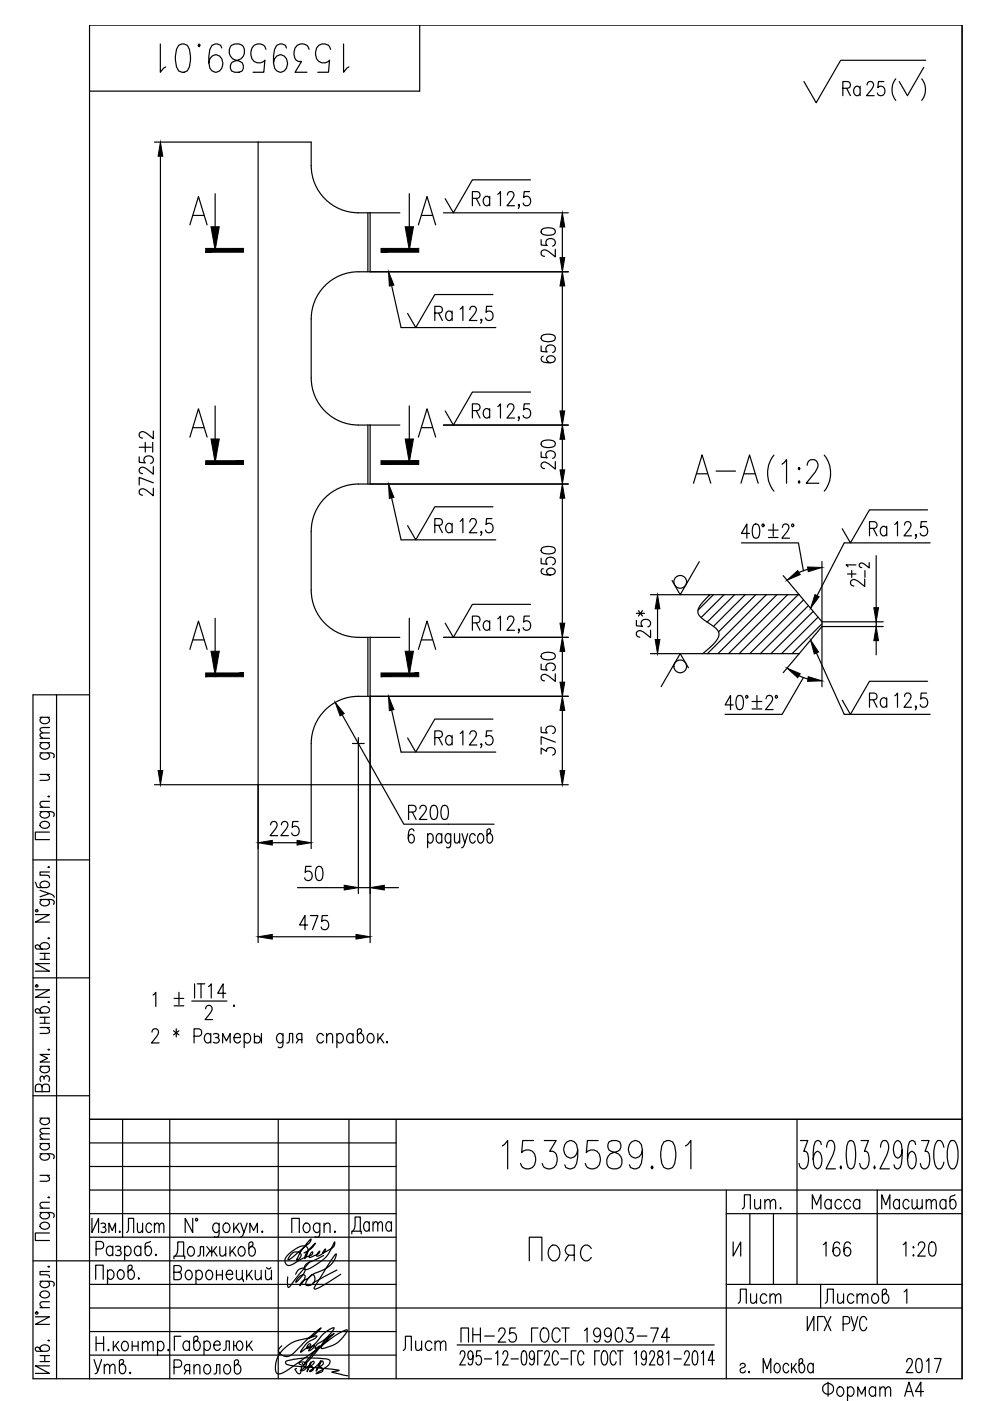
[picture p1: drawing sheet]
<svg xmlns="http://www.w3.org/2000/svg" width="210mm" height="297mm" viewBox="0 0 210 297" stroke-linecap="round" stroke-linejoin="round" font-family="sans-serif">
<defs><g id="words">
<g font-size="10.1">
<text x="32.8" y="16.6">1539589.01</text>
<text x="145.7" y="103.7">А-А</text>
<text x="105.1" y="249.1">1539589.01</text>
</g>
<text font-size="8.8" x="111.1" y="268.5">Пояс</text>
<text font-size="8.4" x="188" y="22.6">( )</text>
<g font-size="7.1">
<text x="73.4" y="262.8">Дата</text>
<text x="95.6" y="286.5">%%uПН-25 ГОСТ 19903-74</text>
</g>
<g font-size="6.6">
<text x="98.8" y="90">Ra</text>
<text x="33.5" y="106.2" transform="rotate(-90 33.5 106.2)">2725±2</text>
<text x="91" y="114.3">Ra</text>
<text x="183.1" y="115">Ra</text>
<text x="183.1" y="151.3">Ra</text>
<text x="56.1" y="178.5">225</text>
<text x="63.5" y="188">50</text>
<text x="155.2" y="277.6">Лист</text>
<text x="173.6" y="277.6">Листов</text>
</g>
<g font-size="6.2">
<text x="177.4" y="21.5">Ra</text>
<text x="182.4" y="21.5">25</text>
<text x="98.8" y="44.8">Ra</text>
<text x="118.5" y="55.7" transform="rotate(-90 118.5 55.7)">250</text>
<text x="91" y="69.1">Ra</text>
<text x="118.5" y="78" transform="rotate(-90 118.5 78)">650</text>
<text x="118.5" y="100.5" transform="rotate(-90 118.5 100.5)">250</text>
<text x="118.5" y="123.1" transform="rotate(-90 118.5 123.1)">650</text>
<text x="98.8" y="134.8">Ra</text>
<text x="138.6" y="136.5" transform="rotate(-90 138.6 136.5)">25*</text>
<text x="118.5" y="145.7" transform="rotate(-90 118.5 145.7)">250</text>
<text x="91" y="159.1">Ra</text>
<text x="118.5" y="161.2" transform="rotate(-90 118.5 161.2)">375</text>
<text x="62.4" y="198.3">475</text>
<text x="31.4" y="214.5">1 %%P .</text>
<text x="156.3" y="257.5">Лит.</text>
<text x="171.1" y="257.5">Масса</text>
<text x="185.6" y="257.5">Масштаб</text>
<text x="25.8" y="262.5">Лист</text>
<text x="173.2" y="267.4">166</text>
<text x="190.1" y="267.4">1:20</text>
<text x="84.3" y="287.5">Лист</text>
<text x="18.7" y="292.5">Утв.</text>
<text x="35.6" y="292.5">Ряполов</text>
<text x="190.9" y="292.1">2017</text>
</g>
</g></defs>
<g fill="none" stroke="#000" stroke-width=".25">
<path d="M89 5.3v14h-70M196.3 12.8h-18.1l-5.2 9-2.5-4.5M32.8 30.1h33.2v5a10 10 0 0 0 10 10h8.8M34 33.1v130.3M54.7 30.1v169.8M112.5 38.1h-12.3l-4.1 7-1.7-3M40.3 47.7l1.8-6 1.8 6M40.9 45.7h2.3M45.6 41.1v7M78 45.1v12.5M78.5 45.1v12.5M86.8 41.1v7"/>
<path d="M88.7 47.7l1.8-6 1.9 6M89.4 45.7h2.3M94 45.1h26.5M107.6 41.3l.2-.5 .7-.2a.93 .93 0 0 1 .1 1.6l-1.1 1.4h1.6M110.1 43.5l-.1 .1-.1-.1 .1-.2a.62 .62 0 0 1-.1 .9M112.3 40.6h-1.2l-.1 1.3a.88 .88 0 0 1 1.1-.2 .88 .88 0 0 1 .4 1.1 .82 .82 0 0 1-.7 .8 .82 .82 0 0 1-.9-.6M120.5 57.6h-44.5a10 10 0 0 0-10 10v12.5M83 60.6l2 8.9h20.1M99.6 65.7l.3-.6 .6-.2a.94 .94 0 0 1 .1 1.6l-1.1 1.5h1.6M102.1 67.8l-.1 .2-.1-.2 .1-.1a.63 .63 0 0 1-.1 .8M104.3 64.9h-1.1l-.2 1.3a.88 .88 0 0 1 1.1-.1 .88 .88 0 0 1 .4 1 .82 .82 0 0 1-.6 .9 .82 .82 0 0 1-1-.6M104.5 62.4h-12.3l-4.1 7.1-1.7-3.1"/>
<path d="M119.2 60.6v26.5M40.3 92.7l1.8-6 1.8 6M40.9 90.7h2.3M45.6 86.1v7M66 80.1a10 10 0 0 0 10 10h8.8M78 90.1v12.5M78.5 90.1v12.5M86.8 86.1v7M88.7 92.7l1.8-6 1.9 6M89.4 90.7h2.3M94 90.1h26.5M107.6 86.3l.2-.5 .7-.2a.94 .94 0 0 1 .1 1.6l-1.1 1.4h1.6"/>
<path d="M110.1 88.5l-.1 .1-.1-.1 .1-.2a.63 .63 0 0 1-.1 .9M112.3 85.6h-1.2l-.1 1.3a.88 .88 0 0 1 1.1-.2 .88 .88 0 0 1 .4 1.1 .82 .82 0 0 1-.7 .8 .82 .82 0 0 1-.9-.5M112.5 83.1h-12.3l-4.1 7-1.7-3M165.8 98.4l1-.9v5M169.4 99.1l.2 .3-.2 .2-.2-.2zM171.1 98.6a1.22 1.22 0 0 1 .8-1.1h.8a1.29 1.29 0 0 1 .5 1.9l-.3 .7-1.9 2.4h2.6M174.8 96.5a6 6 0 0 1 0 7.6M83 105.6l2 8.9h20.1M99.6 110.7l.3-.6 .6-.1a.93 .93 0 0 1 .1 1.5l-1.1 1.5h1.6M102.1 112.8l-.1 .2-.1-.2 .1-.1a.62 .62 0 0 1-.1 .8M104.3 110h-1.1l-.2 1.2a.88 .88 0 0 1 1.1-.1 .88 .88 0 0 1 .4 1 .82 .82 0 0 1-.6 .9 .82 .82 0 0 1-1-.6M104.5 107.4h-12.3l-4.1 7.1-1.7-3.1"/>
<path d="M119.2 105.6v26.5M120.5 102.6h-44.5a10 10 0 0 0-10 10v12.5a10 10 0 0 0 10 10h8.8M148.3 119.1l-4.1 7-1.7-3M157.2 115.1h12.1l1 5.9M158.9 113.1h-1.7l1.1-2v3M159.8 111.2l.6-.1a1.46 1.46 0 0 1 .7 1.7l-.3 1.2-.6 .1a1.46 1.46 0 0 1-.7-1.7zM162.9 112.4h2.1M162.9 114h2.1M163.9 111.1v2.6M165.9 111.8l.2-.6 .7-.1a.94 .94 0 0 1 .1 1.6l-1.1 1.4h1.6M169.4 102l.2 .2-.2 .3-.2-.3zM174.3 119.1v12.7h13"/>
<path d="M181.5 119.8h-2.1l.4 .4M184.3 119.3v1.1l-1-.8-.7-.2-.4 .3v.3l.5 .3M185.8 117.8v11M191.8 111.3l.2-.5 .7-.2a.94 .94 0 0 1 .1 1.6l-1.1 1.4h1.6M194.3 113.5l-.1 .1v-.3a.64 .64 0 0 1-.1 .9M196.5 110.6h-1.2l-.1 1.3a.87 .87 0 0 1 1.1-.2 .87 .87 0 0 1 .4 1.1 .82 .82 0 0 1-.7 .8 .82 .82 0 0 1-.9-.6M196.7 108.1h-12.3l-4.1 7-1.7-3M197.2 115.1h-18.2l-5.8 11.2M40.3 137.7l1.8-6 1.8 6M40.9 135.7h2.3M45.6 131.1v7M78 135.1v12.5"/>
<path d="M78.5 135.1v64.8M86.8 131.1v7M88.7 137.7l1.8-6 1.9 6M89.4 135.7h2.3M94 135.1h26.5M107.6 131.3l.2-.5 .7-.2a.94 .94 0 0 1 .1 1.6l-1.1 1.4h1.6M110.1 133.5l-.1 .1-.1-.1 .1-.2a.63 .63 0 0 1-.1 .9M112.3 130.6h-1.2l-.1 1.3a.88 .88 0 0 1 1.1-.2 .88 .88 0 0 1 .4 1.1 .82 .82 0 0 1-.7 .8 .82 .82 0 0 1-.9-.5M112.5 128.1h-12.3l-4.1 7-1.7-3M137.9 126.1h12.6l-1.9 2a1.94 1.94 0 0 0 .6 3.3l2.1 1.4a1.84 1.84 0 0 1 .5 3.2l-2.8 2.6h-11.1M149 138.6h20.4M150.5 126.1h18.9"/>
<path d="M151.3 126.1l-3.3 3.2M153.5 126.1l-4.8 4.8M155.8 126.1l-5.9 5.8M158 126.1l-6.7 6.7M160.2 126.1l-7.9 7.9M162.5 126.1l-12.5 12.5M164.7 126.1l-12.5 12.5M166.1 122.1l3.3 4M167 126.1l-12.5 12.5M169.2 126.1l-12.5 12.5M169.4 126.1l4.9 5.7v1l-4.9 5.8M169.4 138.6l-3.3 4"/>
<path d="M170.4 127.2l-11.4 11.4M171.3 120.7l-1.9 .7M171.4 128.4l-10.2 10.2M172.4 129.6l-8.9 9M173.1 138.4l5.9 13.1h18.2M173.4 130.8l-7.7 7.8M174.3 132.3l-6.4 6.3M179.7 121.7h1.8M180.6 121v1.4M183.3 122.8v1.6l-1.4-1.2a.86 .86 0 0 0-1-.3 .86 .86 0 0 0-.6 .9l.3 .3 .4 .1M183.4 121v1.4M185.8 131.8v1"/>
<path d="M185.8 135.8v3M187.3 132.8h-13v12.8M8.5 159.6l2.7 .1a.58 .58 0 0 1 .1 1M8.5 157.4h2M8.5 156.5h2M8.5 152.1h2M8.9 159.6l-.1 .1a.58 .58 0 0 0-.2 1 1.06 1.06 0 0 0 1.1 .3 1.06 1.06 0 0 0 .8-.9l-.4-.5M8.9 157.4l-.3 .3a.8 .8 0 0 0 .1 .9 .8 .8 0 0 0 .9 .2l.8-.3a.65 .65 0 0 0-.3-1.1M8.9 152.1a.66 .66 0 0 0-.4 .6 .66 .66 0 0 0 .4 .6 .91 .91 0 0 0 1.1 .1 .91 .91 0 0 0 .4-1.1l-.3-.2M10.5 155.4l-1.9 .1-.1 .5 .6 .5M10.5 154.2l-1.9 .2-.1 .4 .6 .6M12 147.3v145"/>
<path d="M19 147.3h-12v145h197v-287h-185v287M72.5 151.5l13.1 23.2h19.2M74.7 157.6h2.5M76 156.4v33M83 150.6l2 8.9h20.1M99.6 155.7l.3-.6 .6-.1a.93 .93 0 0 1 .1 1.5l-1.1 1.5h1.6M102.1 157.8l-.1 .2-.1-.2 .1-.1a.62 .62 0 0 1-.1 .8M104.3 155h-1.1l-.2 1.2a.88 .88 0 0 1 1.1-.1 .88 .88 0 0 1 .4 1 .82 .82 0 0 1-.6 .9 .82 .82 0 0 1-1-.6M104.5 152.5h-12.3l-4.1 7-1.7-3M119.2 150.6v12.8M120.5 147.6h-44.5a10 10 0 0 0-10 10v22.3M146 141.6l-1.8-3-4 7"/>
<path d="M155.5 149.5h-1.8l1.2-2v2.9M156.4 147.6l.5-.1a1.46 1.46 0 0 1 .7 1.7l-.3 1.1-.6 .1a1.46 1.46 0 0 1-.7-1.7zM159.5 148.7h2M159.5 150.3h2M160.5 147.5v2.5M162.4 148.2l.3-.6 .6-.1a.92 .92 0 0 1 .2 1.5l-1.2 1.4h1.6M169.4 143.3l1.9 .7M170.3 143.7l-4.5 7.8h-12.1M191.8 147.7l.2-.6 .7-.2a.94 .94 0 0 1 .1 1.6l-1.1 1.5h1.6M194.3 149.8l-.1 .2v-.3a.64 .64 0 0 1-.1 .8M196.5 146.9h-1.2l-.1 1.3a.87 .87 0 0 1 1.1-.1 .87 .87 0 0 1 .4 1 .82 .82 0 0 1-.7 .8 .82 .82 0 0 1-.9-.5M196.7 144.4h-12.3l-4.1 7.1-1.7-3.1"/>
<path d="M8.5 172.1l2.7 .1a.58 .58 0 0 1 .1 .9M8.5 171.2h2M8.5 164.2h2M8.6 174.5a1.06 1.06 0 0 1 1.1-.3 1.06 1.06 0 0 1 .8 .8 1.06 1.06 0 0 1-1.1 .6 1.06 1.06 0 0 1-.9-.9zM8.9 172.1l-.1 .1a.58 .58 0 0 0-.2 .9 1.06 1.06 0 0 0 1.1 .3 1.06 1.06 0 0 0 .8-.9l-.4-.4M9.9 164.2l.6 .6-.1 .5-1.9 .1M10.2 168.9l.2-.1 .1 .1-.1 .1zM10.5 176.4h-3v1.6h3M10.5 169.9l-1.9 .1-.1 .6 .6 .6M32.8 166.4h87.7M86.6 172.2h1.1a.73 .73 0 0 0 .5-.7 .73 .73 0 0 0-.5-.8h-1.1v3M87.4 172.2l.8 1.5"/>
<path d="M87.8 176.2l-.1-.3-.5-.2a1.74 1.74 0 0 0-.6 2l.1 .6 .5 .4a.97 .97 0 0 0 .7-.9 .97 .97 0 0 0-.7-.9l-.5 .4-.1 .4M89 171.5l.2-.6 .7-.2a.93 .93 0 0 1 .2 1.6l-1.2 1.4h1.6M90.7 177.2l.4-.5h.3a1.24 1.24 0 0 1 0 2h-.3l-.4-.4M90.7 176.7v3M91.5 170.9l.6-.2a1.46 1.46 0 0 1 .7 1.8l-.4 1.1-.5 .1a1.44 1.44 0 0 1-.7-1.7zM93.7 177.2l-.4-.5h-.3a1.24 1.24 0 0 0 0 2h.3l.4-.4M93.7 176.7v2M93.8 170.9l.6-.2a1.46 1.46 0 0 1 .7 1.8l-.4 1.1-.5 .1a1.44 1.44 0 0 1-.7-1.7zM95.6 177.2l-.4-.5h-.3a1.23 1.23 0 0 0 0 2h.3l.4-.4M95.6 176.7l-.1 2.8-.3 .2-.5-.1M96.4 176.7l.1 1.9 .5 .1 .5-.5M97.5 176.7v2"/>
<path d="M98 176.7l.6 2 .6-2M98.6 178.7l-.2 .6-.5 .4M100.8 177.2l-.4-.5h-.3a1.24 1.24 0 0 0 0 2h.3l.4-.4M101.6 176.9l.5-.2a1.24 1.24 0 0 1 0 2 1.05 1.05 0 0 1-.9-.7 1.05 1.05 0 0 1 .4-1.1zM103.7 176.7h.3a1.23 1.23 0 0 1 0 2 .61 .61 0 0 1-.7-.5v-2.2l.3-.3 .4 .2a.73 .73 0 0 1-.5 1l-.2 .3M7 182.3h12M7.5 193.9h3l-3 1.6h3M7.5 187l.4 1.1 2 .1a.65 .65 0 0 0 .6-.6 .65 .65 0 0 0-.4-.7 .91 .91 0 0 0-1.2 0 .91 .91 0 0 0-.3 1.1l.3 .2M7.6 192.9h.4v.4h-.4zM8.5 190.7l2.7 .1 .3 .4-.2 .5M8.5 188.8l2 .6-2 .7M8.9 190.7l-.4 .5a1 1 0 0 0 1 .9 1 1 0 0 0 1-.9l-.4-.5"/>
<path d="M10.2 198.9l.2-.1 .1 .1-.1 .1zM10.2 183.9l.2-.2 .1 .2-.1 .1zM10.5 189.4l.8 .5 .2 .4M10.5 184.9h-2v.7l1.9 .1 .1 .4M57.7 198.6h17.8M63.1 188.2h9.9M76 188.2h2.5M81.5 188.2h3M7 207.3h12M7.5 209.9h3l-3 1.6h3M7.6 208.9h.4v.3h-.4zM8.5 200.8a1 1 0 0 1 1-1 1 1 0 0 1 1 1l-.6 .4h-2.1l-.3-.3v-.4l.4-.2 .3 .1 .7 .8"/>
<path d="M8.5 214.3a1 1 0 0 1 1-.9 1 1 0 0 1 1 .9l-.6 .5h-2.1l-.3-.4v-.3l.4-.2 .3 .1 .7 .8M8.5 202.1h2M8.5 203.4h2M8.5 217.9h2M8.5 215.7h2M8.5 216.9h2M9.5 202.1v1.3M9.5 215.7v1.2M9.9 217.9l.6 .5-.1 .6-1.9 .1M10.2 212.5h.3l-.1 .1zM10.5 204.3h-3l3 1.6h-3M32.2 218.8l.3-.5 .6-.2a.93 .93 0 0 1 .2 1.6l-1.2 1.4h1.6"/>
<path d="M36.8 218.6l1.1 .8M37.4 218.1v1.7M37.9 218.6l-1.1 .8M41.1 219.7h1.1a.81 .81 0 0 0 .6-.8 .81 .81 0 0 0-.6-.8h-1.1v3M44.7 219.6a.66 .66 0 0 0-.6-.5 .66 .66 0 0 0-.7 .5 .91 .91 0 0 0 0 1.1 .91 .91 0 0 0 1.1 .3l.2-.3M44.7 219.1v2M45.3 219.3a.71 .71 0 0 1 1.1 .3l-.1 .2-.6 .2M46.1 220a.59 .59 0 0 1 .4 .6 .59 .59 0 0 1-.4 .5l-.8-.1M49.6 220h1.4a.66 .66 0 0 0-.5-.8 .66 .66 0 0 0-.8 .4 1 1 0 0 0 .8 1.5l.5-.4M51.8 219.6l.4-.5a1 1 0 0 1 .9 1 1 1 0 0 1-.9 1l-.4-.4M51.8 219.1v3M53.9 220a.73 .73 0 0 1 1.2 0 .73 .73 0 0 1-.4 1.1h-.4l-.4-.3"/>
<path d="M53.9 219.1v2M55.4 219.1v2M60 219.6l-.1-.2a.58 .58 0 0 0-.9-.1 1.06 1.06 0 0 0-.3 1.1 1.06 1.06 0 0 0 .8 .7l.5-.4M60 219.1l-.1 2.7a.58 .58 0 0 1-.9 .2M68.6 219.6a.66 .66 0 0 0-.7-.5 .66 .66 0 0 0-.6 .5 .99 .99 0 0 0 .8 1.5l.5-.4M69.3 219.7l.5-.6 .6 .2 .1 1.8M69.3 219.1v2M71.4 219.6l.5-.5a1 1 0 0 1 .9 1 1 1 0 0 1-.9 1l-.5-.4M71.4 219.1v3M74.9 219.6a.66 .66 0 0 0-.7-.5 .66 .66 0 0 0-.6 .5 .91 .91 0 0 0 0 1.1 .91 .91 0 0 0 1 .3l.3-.3M74.9 219.1v2M76.2 219.1a1 1 0 0 1 1 1 1 1 0 0 1-1 1l-.4-.5v-2.2l.3-.3h.4l.2 .5-.1 .2-.8 .8"/>
<path d="M78.2 219.3l.2-.2a1 1 0 0 1 .9 1 1 1 0 0 1-.9 1 1.18 1.18 0 0 1-.2-1.8zM80.1 219.1v2M80.6 220l.8 1.1M81.3 219.1l-1.2 1.5M7 232.3h12M8.5 237.1h2M8.5 226.1h2M8.9 237.1l-.4 .4a1 1 0 0 0 1 1 1 1 0 0 0 1-1l-.4-.4M8.9 230.4a.73 .73 0 0 0-.7-.6 .73 .73 0 0 0-.7 .6v1.1h3v-1.1a.81 .81 0 0 0-.8-.6 .81 .81 0 0 0-.8 .6v1.1M8.9 226.1l-.3 .2a.8 .8 0 0 0 .1 .9 .8 .8 0 0 0 .9 .3l.8-.4a.65 .65 0 0 0-.3-1M9.3 228.5a.59 .59 0 0 1 .6-.5 .59 .59 0 0 1 .6 .5l-.1 .8M9.3 228.8v-.3l-.4-.4a.71 .71 0 0 0-.3 1.2"/>
<path d="M10.2 222.5l.2-.1 .1 .1zM10.5 239.2l-1.9 .2-.1 .4 .6 .6M10.5 223.6h-2l1.6 .8-1.6 .8h2M19 237.3h185M26 237.3v25M36 237.3v55M47.2 221.1v-2l.8 1.6 .8-1.6v2M59 237.3v55M60.8 221.1l.5-.1 .1-1.9h.7v2M63.3 220.4l-.4 .7M64 220.4h-.7l-.2-.1a.66 .66 0 0 1 .2-1.2h.7v2M74 237.3v55"/>
<path d="M82.1 220.8l.1 .2-.1 .1zM84 237.3v55M169 237.3v35M8.5 257.1l2.7 .1 .3 .3-.2 .6M8.5 244.6l2.7 .1 .3 .4-.2 .5M8.5 256.2h2M8.5 249.2h2M8.5 242.5h2M8.5 241.5h2M8.6 259.5a1.06 1.06 0 0 1 1.1-.3 1.06 1.06 0 0 1 .8 .9 1.06 1.06 0 0 1-1.1 .5 1.06 1.06 0 0 1-.9-.9zM8.9 257.1l-.4 .4a1 1 0 0 0 1 1 1 1 0 0 0 1-1l-.4-.4M8.9 244.6l-.4 .5a1 1 0 0 0 1 .9 1 1 0 0 0 1-.9l-.4-.5"/>
<path d="M8.9 242.5a.66 .66 0 0 0-.4 .6 .66 .66 0 0 0 .4 .6 .91 .91 0 0 0 1.1 0 .91 .91 0 0 0 .4-1l-.3-.2M9.9 249.2l.6 .6-.1 .5-1.9 .2M10.2 253.9h.3l-.1 .1zM10.5 254.9l-1.9 .1-.1 .6 .6 .6M10.5 240.4l-1.9 .1-.1 .5 .6 .5M19 252.3h185M19 257.3h65M19 242.3h65M19 247.3h65M19.5 258.3v3l1.4-3v3M21.4 259.5a.61 .61 0 0 1 1 .2l-.3 .5h-.3M40.9 258.3v3l-1.6-3v3"/>
<path d="M41.5 258.4h.3v.4h-.3zM46.5 259.7l-.3-.2a.64 .64 0 0 0-1 .2 1.01 1.01 0 0 0 .8 1.6l.5-.4M46.5 259.3l-.2 2.7-.3 .3-.6-.1M47.6 259.5a.64 .64 0 0 1 1 .2 1.01 1.01 0 0 1-.8 1.6 1.19 1.19 0 0 1-.2-1.8zM49.6 259.3v2M50.7 259.3l-1.1 1.4M51 259.3l.7 2 .7-2M64.6 259.5a.65 .65 0 0 1 1 .2 1.01 1.01 0 0 1-.8 1.6 1.19 1.19 0 0 1-.2-1.8zM67.8 259.7l-.1-.1a.58 .58 0 0 0-.9-.1 1.07 1.07 0 0 0-.3 1.1 1.07 1.07 0 0 0 .8 .7l.5-.4M67.8 259.3l-.1 2.7a.58 .58 0 0 1-.9 .2M68.7 259.9l.6-.6 .6 .2 .1 1.8M68.7 259.3v2"/>
<path d="M154 257.3h50M154 252.3v40M159 257.3v15M164 257.3v15M169.7 241.8h1.6l-.9 2.3h.4a3.1 3.1 0 0 1 .2 3.4l-.4 .3h-.5l-.4-.3-.3-.8M174.1 242.7l-.1-.6-.4-.3h-.3l-.5 .3a10 10 0 0 0-.2 4.9l.2 .5 .6 .3a2.31 2.31 0 0 0 .7-2.8l-.3-.6-.5-.3-.5 .3-.2 .6-.2 .8M175.3 243.2a1.71 1.71 0 0 1 .5-1.4h.6a1.92 1.92 0 0 1 .4 2.3l-1.7 3.7h2M178.3 247.2l.1 .3-.1 .3-.2-.3zM179.8 242.1l.5-.3h.3l.4 .3a8.5 8.5 0 0 1 0 5.4l-.4 .3-.8-.3a8.7 8.7 0 0 1 0-5.4zM182.6 241.8h1.5l-.8 2.3h.4a3.1 3.1 0 0 1 .1 3.4l-.4 .3h-.4l-.4-.3-.3-.8M185.4 247.2l.2 .3-.2 .3-.1-.3zM186 252.3v20"/>
<path d="M186.7 243.2a1.71 1.71 0 0 1 .6-1.4h.5a1.92 1.92 0 0 1 .5 2.3l-1.7 3.7h2M191.3 243.8l-.2 .9-.3 .5-.5 .3a2.29 2.29 0 0 1-.7-2.8l.2-.6 .5-.3 .5 .3a7.8 7.8 0 0 1 0 5.4l-.7 .3-.4-.3-.1-.5M194.1 242.7l-.1-.6-.4-.3-.8 .3a10.4 10.4 0 0 0-.2 4.9l.2 .5 .6 .3a2.29 2.29 0 0 0 .7-2.8l-.3-.6-.5-.3-.5 .3-.2 .6-.2 .8M195.4 241.8h1.6l-.9 2.3h.5a3.1 3.1 0 0 1 .1 3.4l-.4 .3h-.5l-.4-.3-.3-.8M200.1 243.2l-.1-.5a1.01 1.01 0 0 0-1.2-.9 5.4 5.4 0 0 0 0 6 1.24 1.24 0 0 0 1.3-1.4M201.7 241.8a1.24 1.24 0 0 1 1.3 1.4 5.1 5.1 0 0 1-.7 4.6 1.23 1.23 0 0 1-1.3-1.4 5.2 5.2 0 0 1 .7-4.6zM7 267.3h77M7.5 279.2h3l-3 1.6h3M7.6 278.2h.4v.3h-.4zM8.5 271.6l2.7 .2a.58 .58 0 0 1 .1 .9M8.5 277.2h2M8.6 274a1.06 1.06 0 0 1 1.1-.3 1.06 1.06 0 0 1 .8 .9 1.06 1.06 0 0 1-1.1 .6 1.06 1.06 0 0 1-.9-.9z"/>
<path d="M8.9 271.6l-.1 .2a.58 .58 0 0 0-.2 .9 1.06 1.06 0 0 0 1.1 .3 1.06 1.06 0 0 0 .8-.9l-.4-.5M10.2 268.6l.2-.2 .1 .2-.1 .1zM10.5 261.4h-3v1.6h3M10.5 276l-1.9 .1-.1 .6 .6 .5M10.5 269.6h-2v.7l1.9 .1 .1 .4M19 277.3h185M19 262.3h65M19 272.3h65M20.3 271.2v-3h1.6v3M20.4 264.8h1a.82 .82 0 0 0 .6-.8 .82 .82 0 0 0-.6-.8h-1v3M22.1 260.2a.61 .61 0 0 1 .4 .5 .61 .61 0 0 1-.4 .6l-.7-.1M22.8 269.7l.5-.5a1 1 0 0 1 .9 1 1 1 0 0 1-.9 1l-.5-.4"/>
<path d="M22.8 269.2v3M23.1 261.3v-2l.7 1.6 .7-1.6v2M23.9 264.6a.67 .67 0 0 0-.6-.4 .67 .67 0 0 0-.7 .4 .91 .91 0 0 0 0 1.2 .91 .91 0 0 0 1.1 .3l.2-.3M23.9 264.2v2M24.5 264.4a.73 .73 0 0 1 1.1 .2l-.3 .5h-.4M25.2 269.4a.8 .8 0 0 1 .9 .1 .8 .8 0 0 1 .2 .9 .8 .8 0 0 1-.9 .8 1.18 1.18 0 0 1-.2-1.8zM25.3 265.1a.59 .59 0 0 1 .4 .5 .59 .59 0 0 1-.4 .6l-.8-.1M26.4 264.6a.67 .67 0 0 1 .7-.4 .67 .67 0 0 1 .6 .4 1.01 1.01 0 0 1-.8 1.6l-.5-.4M26.4 264.2v3M27.6 269.2a1 1 0 0 1 .9 1 1 1 0 0 1-.9 1l-.5-.5v-2.2l.4-.3h.3l.3 .5-.2 .3-.8 .7M29.4 271l.1 .1-.1 .1zM29.9 264.6a.67 .67 0 0 0-.7-.4 .67 .67 0 0 0-.6 .4 1.01 1.01 0 0 0 .8 1.6l.5-.4"/>
<path d="M29.9 264.2v2M31.9 263.2l-1 .4-.1 2a.64 .64 0 0 0 .5 .6 .64 .64 0 0 0 .7-.4 .91 .91 0 0 0 .1-1.1 .91 .91 0 0 0-1.1-.3l-.2 .2M33.1 265.9l.1 .2-.1 .1-.2-.1zM36.9 269.7h1a.82 .82 0 0 1 .6 .8 .82 .82 0 0 1-.6 .8h-1v-3h1a.73 .73 0 0 1 .6 .7 .73 .73 0 0 1-.6 .7M36.9 266.9v-.6h2.3v.6M37.1 266.3a3.1 3.1 0 0 0 .6-3h1.2v3M39.6 269.5a.64 .64 0 0 1 1 .2 1.01 1.01 0 0 1-.8 1.6 1.18 1.18 0 0 1-.2-1.8zM40.1 264.5l.2-.2a1 1 0 0 1 .9 1 1 1 0 0 1-.9 1 1.18 1.18 0 0 1-.2-1.8zM41.6 269.7a.67 .67 0 0 1 .6-.4 .67 .67 0 0 1 .6 .4 1.01 1.01 0 0 1-.8 1.6l-.4-.4M41.6 269.3v3M41.9 266.3l.5-.1 .1-1.9h.7v2M43.9 264.3l1 1.3 1-1.3"/>
<path d="M44 269.5a.64 .64 0 0 1 1 .2 1.01 1.01 0 0 1-.8 1.6 1.19 1.19 0 0 1-.2-1.8zM44.5 265.2l-.8 1.1M44.9 264.3v2M45.2 265.2l.8 1.1M45.9 270.3h1.3M45.9 269.3v2M46.6 264.3l.1 1.9 .6 .1 .6-.6M47.2 269.3v2M47.9 264.3v2M48 270.2h1.3a.67 .67 0 0 0-.4-.8 .67 .67 0 0 0-.8 .3 1.01 1.01 0 0 0 .8 1.6l.4-.4M48.8 264.3v2M49.2 265.2l.8 1.1"/>
<path d="M49.9 264.3l-1.1 1.4M50 260.2l.8 1.1M50.1 269.3l.1 1.9 .6 .1 .6-.6M50.8 264.5l.3-.2a1 1 0 0 1 .9 1 1 1 0 0 1-.9 1 1.17 1.17 0 0 1-.3-1.8zM51.4 269.3v2h.2v.4M51.7 261.3l-.4 .9-.4 .1M52.3 269.3v2M52.8 270.2l.8 1.1M53 261.3v-2l.8 1.6 .8-1.6v2M53.2 264.3a1 1 0 0 1 1 1 1 1 0 0 1-1 1l-.4-.6v-2.1l.3-.3h.4l.2 .4-.1 .3-.8 .7M53.4 269.3l-1.1 1.4M54.1 269.3l.1 1.9 .6 .1 .6-.6"/>
<path d="M55.4 269.3v2M55.6 261l.1 .2-.1 .1-.1-.1zM56.3 269.3l.1 1.9 .6 .1 .6-.6M56.5 268.7a.5 .5 0 0 0 .5 .3 .5 .5 0 0 0 .4-.3M57.6 269.3v2M61.7 266a1.25 1.25 0 0 1 2.2 .1l-.6 .9-.2 .2h-.2a11.6 11.6 0 0 1 3.1-4.5l-.5 .9-3.5 3-.9 .5zM61.9 261.3v-3h1.6v3M62.7 270.2a1.5 1.5 0 0 1 2-1.2 4.3 4.3 0 0 1-2 2.9 1.97 1.97 0 0 1 1.9-1.6v.1a2.8 2.8 0 0 1-1 2.2l.5-.9 1.2-.7 .5-.5a.45 .45 0 0 1 .6-.3 .45 .45 0 0 1 .3 .5 1.34 1.34 0 0 1-.4 1.5 1.34 1.34 0 0 1-1.5 .2 3.2 3.2 0 0 1 2.1-2.5 5.7 5.7 0 0 0 4.4-3.8v-.3a9.2 9.2 0 0 0-2 2.8l-2.5 4.1-.2 .5 .1 .1a8.6 8.6 0 0 0 3.6-1.9l2-1.2M64.4 265.6a4.6 4.6 0 0 0 2.5-2l-.3 .2a5 5 0 0 0-2 3 2.34 2.34 0 0 0 .5-2.3 1.79 1.79 0 0 0-2.3 .2l-.6 .4a2.96 2.96 0 0 0-1.8 2.3 .94 .94 0 0 0 .6 .9 .94 .94 0 0 0 1-.2l2-1.2 1.9-.8 .4-.3v-.4l-.3 .2-.4 .7a.2 .2 0 0 0 0 .3 .2 .2 0 0 0 .3 0l.9-.5a1.07 1.07 0 0 0 1-.8l-.3 .2a.57 .57 0 0 0-.3 .8 2.24 2.24 0 0 0 1.8-1.5l-.6 .8 1.4-.6a1.44 1.44 0 0 0 1.2-1.7l-.1 .1a8.9 8.9 0 0 1-6.2 5.8l-.2-.3a1.73 1.73 0 0 1 1.7-1.5l2.4-1.2M65.7 267.5l-4.5 5.5-.2-.5v-1.8M71 261l.1 .2-.1 .1-.1-.1zM71.4 269.3l-5.1 2.7"/>
<path d="M154 272.3h50M155.4 263.3v3l1.6-3v3M171.2 279.1v3l1.4-3v3M174.6 279.1h-1.2v3M174.8 279.1l1.4 3M176.2 279.1l-1.4 3M180.5 279.1l.7 2.5M181.9 279.1l-.8 2.7-.4 .3M183.8 279.8a.7 .7 0 0 0-.7-.7 .7 .7 0 0 0-.7 .7 2.04 2.04 0 0 0 .5 2.3 .75 .75 0 0 0 .9-.7M191.7 273.9l.6-.6v3M8.5 286a1 1 0 0 1 1-.9 1 1 0 0 1 1 .9l-.6 .5h-2.1l-.3-.3v-.4l.4-.2 .3 .1 .7 .8M8.5 287.4h2"/>
<path d="M8.5 288.7h2M9.5 287.4v1.3M10.2 284.2h.3l-.1 .1zM10.5 289.6h-3l3 1.6h-3M19 282.3h65M19 287.3h65M20.4 283.4v3M20.4 284.8h1.6M22 283.4v3M24 284.4v2M24.5 285.2l.8 1.2M25.2 284.4l-1.2 1.4"/>
<path d="M26.1 284.5l.2-.1a1 1 0 0 1 .9 1 1 1 0 0 1-.9 1 1.18 1.18 0 0 1-.2-1.9zM28 284.4v2M29.3 284.4v2M30.2 285l.6-.6 .4 .1 .1 1.9M30.2 284.4v2M31.3 285l.6-.6 .5 .1 .1 1.9M33.4 284.8a.66 .66 0 0 1 .6-.4 .66 .66 0 0 1 .6 .4 1 1 0 0 1-.7 1.6l-.5-.4M33.4 284.4v3M38.3 283.3h-1.3v3M40.2 284.7a.67 .67 0 0 0-.7-.4 .67 .67 0 0 0-.6 .4 1.01 1.01 0 0 0 .8 1.6l.5-.4M40.2 284.3v2M41.5 284.3a1 1 0 0 1 1 1 1 1 0 0 1-1 1l-.4-.6v-2.1l.3-.3h.4l.2 .4-.1 .3-.8 .7"/>
<path d="M43.3 284.7a.67 .67 0 0 1 .6-.4 .67 .67 0 0 1 .6 .4 1.01 1.01 0 0 1-.8 1.6l-.4-.4M43.3 284.3v3M45.3 285.2h1.4a.66 .66 0 0 0-.4-.8 .66 .66 0 0 0-.9 .3 1.01 1.01 0 0 0 .8 1.6l.5-.4M47.4 286.3l.4-.1 .1-1.9h.7v2M49.5 285.3h.6a.88 .88 0 0 1 .8-1 1.07 1.07 0 0 1 .6 1.1 1.07 1.07 0 0 1-.8 .9 1.01 1.01 0 0 1-.6-1M49.5 284.3v2M52.3 284.3v2M52.7 285.2l.8 1.1M53.4 284.3l-1.1 1.4M63.7 289.3l-.3-.2a.96 .96 0 0 1 1.6 .2l-.4 .7-.9 .5 .1 .1a2.78 2.78 0 0 0 2.1-1.7v-.1l-.8 2 .2-.7a1.91 1.91 0 0 1 1.1-1.5l.1 .1a.73 .73 0 0 1-.7 .9 .61 .61 0 0 1 .6 .7 .61 .61 0 0 1-.7 .5l-.1-.1a6.6 6.6 0 0 0 2.4-2.2l-1 2.2 1.1-2a.28 .28 0 0 1 .4 0 .28 .28 0 0 1 0 .4l-.4 .5-.6 .1 .8 .4a.53 .53 0 0 1 .1 .6 .53 .53 0 0 1-.6 .3l-.8 .3 2.4-1.6 .4-.6a.67 .67 0 0 0 0-.8 .67 .67 0 0 0-.7-.2 19.6 19.6 0 0 0-8.5 .6 .52 .52 0 0 0 .5 .7l1.4 .2 9.2 .9 .2 .1-1.5 .3 3.3 .8M64.1 289.1l-.4 2.1a.48 .48 0 0 1-.8-.3l-.4-.6 .4-.1M65.3 283.8l1.9-.6-.3 .5a5.6 5.6 0 0 0-3.2 3l1.9-1.2a.27 .27 0 0 0 .3-.3 .27 .27 0 0 0-.3-.3l-.6 .8a.36 .36 0 0 0 .6 0l1-.5a1.38 1.38 0 0 1-1.2 1.2l1.6-1.7a7.6 7.6 0 0 1 3.7-3.2l.1 .1a8.8 8.8 0 0 1-3.7 3.5l-.3 .8 .9-.5-2.5 2.9-.9 1.3 1.6-1.7 1.7-2a8.3 8.3 0 0 1 3.2-3.2l-.1 .1a8.7 8.7 0 0 0-2.6 3v.1a6.1 6.1 0 0 0 5.5-3.9 10.3 10.3 0 0 0-4.2 2.4l-7.5 5.5-2.1 1.2a.9 .9 0 0 1-1.1 .1 .9 .9 0 0 1-.3-1.1 6.8 6.8 0 0 1 6.5-6.3 6.1 6.1 0 0 0 3.2-2.3l-.3 .2a49.5 49.5 0 0 0-5.8 5.4 1.75 1.75 0 0 1-2.9-.9l.6-.8"/>
<path d="M96.9 285.2h54.5M97.6 287.1v-.4l.3-.3h.3l.3 .3a1.37 1.37 0 0 1-.2 1.3l-.8 1.4h1.2M100.3 287.4l-.3 .7-.2 .2a1.02 1.02 0 0 1-.6-1 1.02 1.02 0 0 1 .6-.9l.2 .1a3.3 3.3 0 0 1 0 2.8l-.4 .1-.2-.1-.1-.3M101.9 286.4h-.8l-.1 1.3a.52 .52 0 0 1 .8-.2 1.31 1.31 0 0 1-.2 1.9 .55 .55 0 0 1-.7-.6M105.1 287l.4-.6v3M106.6 287.1l.1-.4 .3-.3h.3l.3 .3a1.37 1.37 0 0 1-.2 1.3l-.8 1.4h1.1M110.8 286.5l.4-.1a1.65 1.65 0 0 1 .5 1.7l-.3 1.2-.4 .1a1.67 1.67 0 0 1-.5-1.7zM113.3 287.4l-.2 .7-.3 .2a1.02 1.02 0 0 1-.6-1 1.02 1.02 0 0 1 .6-.9l.3 .1a3.3 3.3 0 0 1 0 2.8l-.5 .1-.2-.1-.1-.3M115 286.4h-1v3M115.5 287.1v-.1a.56 .56 0 0 1 .7-.6l.2 .3a1.29 1.29 0 0 1-.2 1.3l-.8 1.4h1.2M118.4 287.1l-.3-.6-.5-.1a2.33 2.33 0 0 0 0 3 .68 .68 0 0 0 .8-.7M122.2 286.4h-1.1v3"/>
<path d="M123.8 287.1a.61 .61 0 0 0-.6-.7 .61 .61 0 0 0-.6 .7v1.6a.6 .6 0 0 0 .3 .6 .6 .6 0 0 0 .6 0l.3-.6M127.1 286.4h-1v3M127.8 286.5l.2-.1a.68 .68 0 0 1 .8 .7v.4a2.1 2.1 0 0 1-.5 1.9 .68 .68 0 0 1-.7-.7l-.1-.4a2.49 2.49 0 0 1 .3-1.8zM130.6 287.1a.61 .61 0 0 0-.6-.7 .61 .61 0 0 0-.6 .7l-.1 .4a2.1 2.1 0 0 0 .6 1.9 .67 .67 0 0 0 .7-.7M131.5 286.4v3M134.5 287l.4-.6v3M137.1 287.4l-.1 .4-.4 .5a1.01 1.01 0 0 1-.6-1 1.01 1.01 0 0 1 .6-.9l.2 .1a3.3 3.3 0 0 1 0 2.8l-.4 .1-.3-.1-.1-.3M137.8 287.1v-.4l.3-.3h.3l.3 .3a1.37 1.37 0 0 1-.2 1.3l-.8 1.4h1.2M139.6 286.5a.77 .77 0 0 0 .5 1.2 1.01 1.01 0 0 1 .1 1.7h-.4a1.03 1.03 0 0 1-.4-1.1 1.03 1.03 0 0 1 .8-.8 .61 .61 0 0 0 .2-.8 .61 .61 0 0 0-.8-.2zM141.4 287l.4-.6v3M145.1 287.1l.1-.4 .3-.3a.72 .72 0 0 1 .6 .4 .72 .72 0 0 1 0 .7l-1.1 1.9h1.2M147 286.5l.4-.1a1.65 1.65 0 0 1 .6 1.7l-.3 1.2-.4 .1a1.65 1.65 0 0 1-.6-1.7z"/>
<path d="M148.7 287l.5-.6v3M151.5 288.4h-1.3l.8-2v3M156.9 289.5a.56 .56 0 0 1 .6-.5 .56 .56 0 0 1 .5 .5l-.1 .3a1.17 1.17 0 0 0-1 .7v.1a.56 .56 0 0 0 .6 .5 .56 .56 0 0 0 .5-.5M158.8 290.8v.3zM161.8 291.1v-3l.8 2.1 .8-2.1v3M164.4 289.2l.2-.1a1.05 1.05 0 0 1 .9 .7 1.05 1.05 0 0 1-.4 1.1l-.5 .2a1.28 1.28 0 0 1-.2-1.9zM167.2 289.5l-.4-.4a1.05 1.05 0 0 0-.8 .7 1.05 1.05 0 0 0 .3 1.1l.5 .2 .4-.5M167.8 289.1v2M168.2 289.9l.7 1.2M168.8 289.1l-1 1.4M169.8 289.1a1.06 1.06 0 0 1 .9 .7 1.06 1.06 0 0 1-.4 1.1l-.2 .2a.59 .59 0 0 1-.7-.6v-2.2l.3-.2 .4 .1a.73 .73 0 0 1-.5 1l-.2 .3M172.4 289.5l-.4-.4a1.03 1.03 0 0 0-.6 1.7l.3 .3h.3l.4-.5"/>
<path d="M172.4 289.1v2M175.6 293v3M177.8 294.2a.64 .64 0 0 1 1 .3 1.01 1.01 0 0 1-.8 1.5 1.18 1.18 0 0 1-.2-1.8zM178.8 280.7h.9a.85 .85 0 0 0 .5-.8 .85 .85 0 0 0-.5-.8h-.9v3M179.7 294.5a.67 .67 0 0 1 .6-.5 .67 .67 0 0 1 .7 .5 1.01 1.01 0 0 1-.9 1.5l-.4-.4M179.7 294v3M181.9 296v-2l.8 1.6 .8-1.6v2M185.6 294.5a.67 .67 0 0 0-.6-.5 .67 .67 0 0 0-.6 .5 1.01 1.01 0 0 0 .8 1.5l.4-.4M185.6 294v2M186.6 294.6l.5-.6 .5 .2 .1 1.8M186.6 294v2M187.7 294.6l.6-.6 .4 .2 .1 1.8"/>
<path d="M191.8 296l.9-3 .9 3M192.2 295h1.1M195.8 295h-1.7l1.1-2v3"/>
<circle cx="161.7" cy="111.4" r=".26"/>
<circle cx="168" cy="111.4" r=".26"/>
<circle cx="144.2" cy="123.4" r="1.35"/>
<circle cx="144.2" cy="141.3" r="1.35"/>
<circle cx="158.3" cy="147.7" r=".26"/>
<circle cx="164.6" cy="147.7" r=".26"/>
<circle cx="175.6" cy="294.5" r="1.17"/>
</g>
<g fill="#000" stroke="#000" stroke-width=".21">
<path d="M34 30.1l.5 3h-1zM44.7 48.1h1.8l-.9 5zM85.9 48.1h1.8l-.9 5zM82.4 57.6l1.1 2.8-1 .3zM119.2 57.6l.5 3h-1zM44.7 93.1h1.8l-.9 5zM85.9 93.1h1.8l-.9 5zM119.2 90.1l.5 3h-1zM118.7 87.1h1l-.5 3zM82.4 102.6l1.1 2.8-1 .3zM119.2 102.6l.5 3h-1zM119.2 135.1l.5 3h-1z"/>
<path d="M118.7 132.1h1l-.5 3zM139.4 126.1l.5 3h-1zM166.9 123l2.2-2 .6 .8zM171.2 120.2l3.1 .1-2.9 .9zM171.9 135.7l1.7 2.5-1 .4zM172.8 126.1l.9 .4-1.8 2.5zM185.8 132.8l.5 3h-1zM185.3 128.8h1l-.5 3zM44.7 138.1h1.8l-.9 5zM71.1 148.9l1.9 2.4-.9 .5zM82.4 147.6l1.1 2.8-1 .3zM85.9 138.1h1.8l-.9 5z"/>
<path d="M119.2 147.6l.5 3h-1zM166.9 141.7l2.8 1.2-.6 .8zM171.4 143.5l2.9 .9-3.1 .1zM33.5 163.4h1l-.5 3zM118.7 163.4h1l-.5 3zM54.7 198.6l3-.5v1zM73 187.7l3 .5-3 .5zM75.5 198.1l3 .5-3 .5zM78.5 188.2l3-.5v1z"/>
<path d="M43.6 52.7v.8l8-.8zM43.6 53.5l8-.8v.8z"/>
<path d="M80.8 53.5h8v-.8zM80.8 52.7h8l-8 .8z"/>
<path d="M43.6 97.7v.8l8-.8zM43.6 98.5l8-.8v.8z"/>
<path d="M80.8 98.5h8v-.8zM80.8 97.7h8l-8 .8z"/>
<path d="M43.6 142.7v.8l8-.8zM43.6 143.5l8-.8v.8z"/>
<path d="M80.8 143.5h8v-.8zM80.8 142.7h8l-8 .8z"/>
</g>
<use href="#words"/>
</svg>
